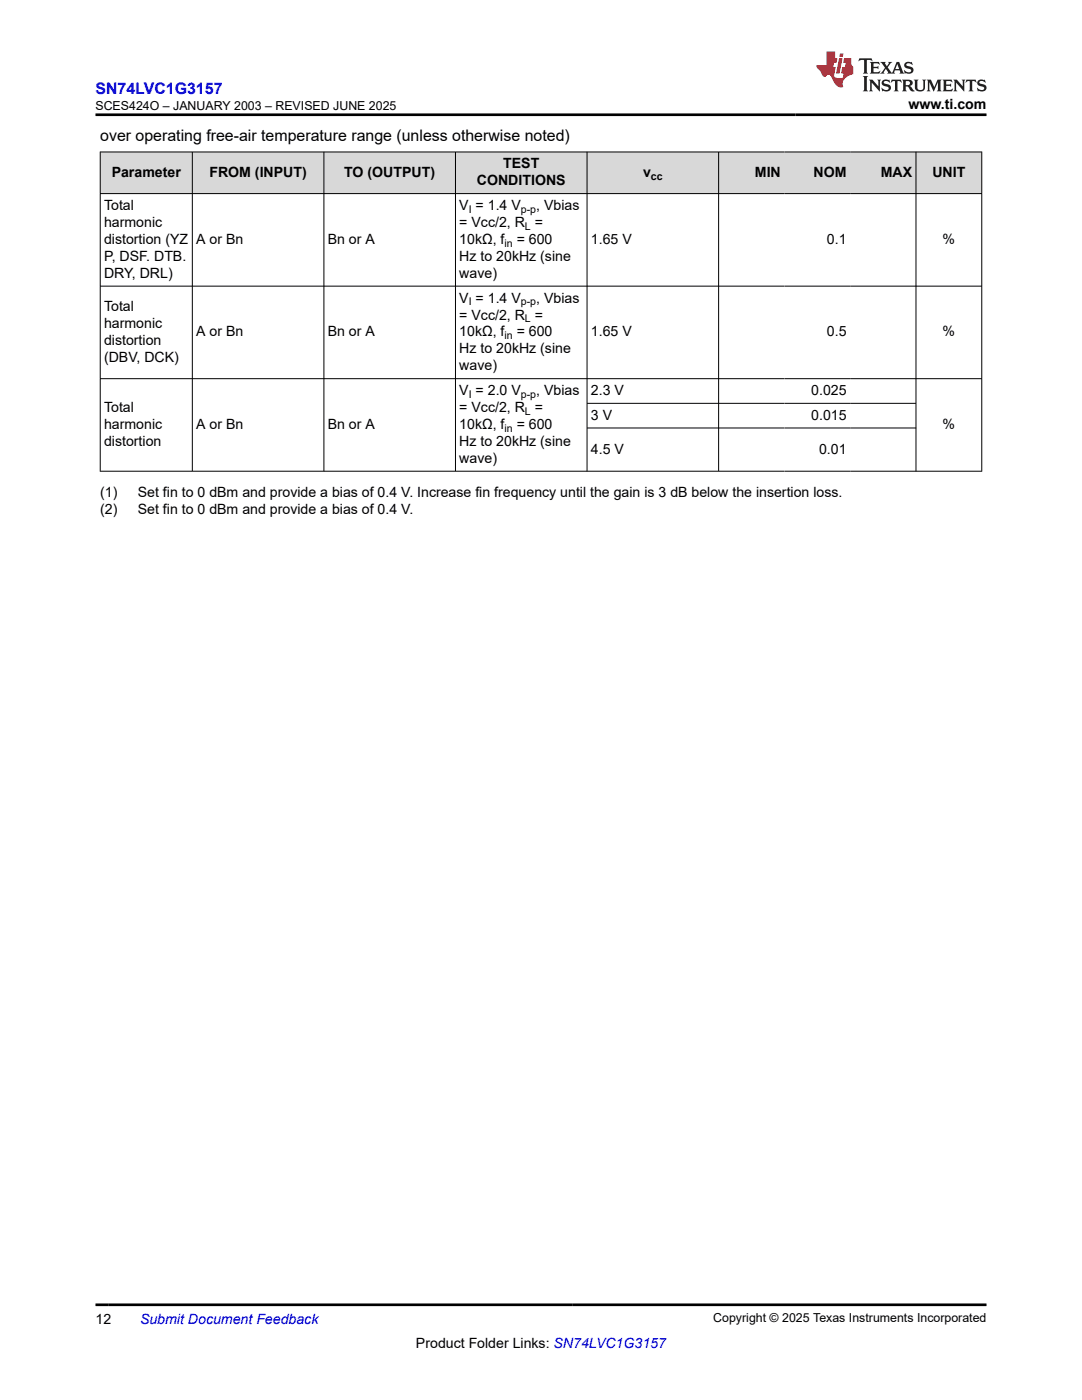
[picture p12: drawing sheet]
<svg xmlns="http://www.w3.org/2000/svg" width="216mm" height="279mm" viewBox="0 0 216 279" stroke-linecap="round" stroke-linejoin="round" font-family="sans-serif">
<defs><g id="words">
<text font-size="3.2" fill="#00f" x="19" y="18.7">SN74LVC1G3157</text>
<text font-size="3.2" x="20" y="28.2">over operating free-air temperature range (unless otherwise noted)</text>
<g font-size="2.8">
<text x="181.3" y="21.8">www.ti.com</text>
<text x="22.3" y="35.3">Parameter</text>
<text x="41.8" y="35.3">FROM (INPUT)</text>
<text x="68.7" y="35.3">TO (OUTPUT)</text>
<text x="100.4" y="33.6">TEST</text>
<text x="128.3" y="35.3">v</text>
<text x="150.6" y="35.3">MIN</text>
<text x="162.4" y="35.3">NOM</text>
<text x="175.7" y="35.3">MAX</text>
<text x="186" y="35.3">UNIT</text>
<text x="20.8" y="41.9">Total</text>
<text x="91.7" y="41.9">V = 1.4 V</text>
<text x="95.2" y="37">CONDITIONS</text>
<text x="107" y="41.9">, Vbias</text>
<text x="20.8" y="45.3">harmonic</text>
<text x="91.7" y="45.3">= Vcc/2, R =</text>
<text x="20.8" y="48.7">distortion (YZ</text>
<text x="20.8" y="52.1">P, DSF. DTB.</text>
<text x="39.1" y="48.7">A or Bn</text>
<text x="65.4" y="48.7">Bn or A</text>
<text x="91.7" y="48.7">10kΩ, f</text>
<text x="91.7" y="52.1">Hz to 20kHz (sine</text>
<text x="103.1" y="48.7">= 600</text>
<text x="117.9" y="48.7">1.65 V</text>
<text x="165" y="48.7">0.1</text>
<text x="188.1" y="48.7">%</text>
<text x="20.8" y="55.5">DRY, DRL)</text>
<text x="91.7" y="55.5">wave)</text>
<text x="20.8" y="62.1">Total</text>
<text x="20.8" y="65.5">harmonic</text>
<text x="91.7" y="60.4">V = 1.4 V</text>
<text x="91.7" y="63.8">= Vcc/2, R =</text>
<text x="107" y="60.4">, Vbias</text>
<text x="20.8" y="68.8">distortion</text>
<text x="39.1" y="67.2">A or Bn</text>
<text x="65.4" y="67.2">Bn or A</text>
<text x="91.7" y="67.2">10kΩ, f</text>
<text x="91.7" y="70.5">Hz to 20kHz (sine</text>
<text x="103.1" y="67.2">= 600</text>
<text x="117.9" y="67.2">1.65 V</text>
<text x="165" y="67.2">0.5</text>
<text x="188.1" y="67.2">%</text>
<text x="20.8" y="72.2">(DBV, DCK)</text>
<text x="91.7" y="73.9">wave)</text>
<text x="20.8" y="82.2">Total</text>
<text x="91.7" y="78.8">V = 2.0 V</text>
<text x="91.7" y="82.2">= Vcc/2, R =</text>
<text x="107" y="78.8">, Vbias</text>
<text x="117.9" y="78.8">2.3 V</text>
<text x="117.9" y="83.8">3 V</text>
<text x="161.9" y="78.8">0.025</text>
<text x="161.9" y="83.8">0.015</text>
<text x="20.8" y="85.6">harmonic</text>
<text x="20.8" y="89">distortion</text>
<text x="39.1" y="85.6">A or Bn</text>
<text x="65.4" y="85.6">Bn or A</text>
<text x="91.7" y="85.6">10kΩ, f</text>
<text x="91.7" y="89">Hz to 20kHz (sine</text>
<text x="103.1" y="85.6">= 600</text>
<text x="188.1" y="85.6">%</text>
<text x="91.7" y="92.4">wave)</text>
<text x="117.9" y="90.5">4.5 V</text>
<text x="163.4" y="90.5">0.01</text>
<text x="20" y="99.2">(1)</text>
<text x="27.5" y="99.2">Set fin to 0 dBm and provide a bias of 0.4 V. Increase fin frequency until the gain is 3 dB below the insertion loss.</text>
<text x="20" y="102.6">(2)</text>
<text x="27.5" y="102.6">Set fin to 0 dBm and provide a bias of 0.4 V.</text>
<text x="19" y="264.2">12</text>
<text x="83" y="269">Product Folder Links: SN74LVC1G3157</text>
</g>
<text font-size="2.8" fill="#00f" x="27.9" y="264.2">Submit Document Feedback</text>
<g font-size="2.5">
<text x="19.1" y="21.9">SCES424O – JANUARY 2003 – REVISED JUNE 2025</text>
<text x="142.3" y="263.9">Copyright © 2025 Texas Instruments Incorporated</text>
</g>
<g font-size="2.1">
<text x="129.9" y="35.9">cc</text>
<text x="93.5" y="42.5">I</text>
<text x="103.9" y="42.5">p-p</text>
<text x="104.7" y="45.9">L</text>
<text x="100.7" y="49.2">in</text>
<text x="93.5" y="60.9">I</text>
<text x="103.9" y="60.9">p-p</text>
<text x="104.7" y="64.3">L</text>
<text x="100.7" y="67.7">in</text>
<text x="93.5" y="79.4">I</text>
<text x="103.9" y="79.4">p-p</text>
<text x="104.7" y="82.8">L</text>
<text x="100.7" y="86.2">in</text>
</g>
</g></defs>
<g fill="#d8d8d8">
<path d="M20 30.3h175.9v8.3h-175.9z" fill-rule="evenodd"/>
<path d="M20.1 30.4h18.2v8.2h-18.2z" fill-rule="evenodd"/>
<path d="M38.4 30.4h26.2v8.2h-26.2z" fill-rule="evenodd"/>
<path d="M64.7 30.4h26.1v8.2h-26.1z" fill-rule="evenodd"/>
<path d="M90.9 30.4h26.2v8.2h-26.2z" fill-rule="evenodd"/>
<path d="M117.2 30.4h26.1v8.2h-26.1z" fill-rule="evenodd"/>
<path d="M143.5 30.4h13v8.2h-13z" fill-rule="evenodd"/>
<path d="M156.5 30.4h13.1v8.2h-13.1z" fill-rule="evenodd"/>
<path d="M169.6 30.4h13.1v8.2h-13.1z" fill-rule="evenodd"/>
<path d="M182.8 30.4h13v8.2h-13z" fill-rule="evenodd"/>
</g>
<g fill="none" stroke="#000" stroke-width=".2">
<path d="M19.9 30.3h176.1M19.9 38.6h176.1M20 30.3v63.8M38.4 30.3v63.8M64.6 30.3v63.8M90.9 30.3v63.8M117.1 30.3v63.8M143.4 30.3v63.8M182.8 30.3v63.8M195.9 30.3v63.8M19.9 57.1h176.1M19.9 75.6h176.1"/>
<path d="M19.9 94h176.1M117.1 80.5h65.7M117.1 85.4h65.7"/>
</g>
<path d="M171.5 11.6l-.2 .6 .5-.2h.6v.1v2.2l-.2 .4h1l-.2-.4v-2.2v-.1h.5l.6 .2-.2-.6zM173.6 12.4l.2 .3v1.6l-.2 .4h1.9l.1-.6a1.08 1.08 0 0 1-1.3 .2v-.7h.6l.4 .2v-.7l-.4 .2h-.6v-.5l.2-.2a1 1 0 0 1 1 .3l-.1-.5zM175.7 12.4l.9 1.1-1 1.2h.9l-.2-.2 .5-.8 .4 .8-.2 .2h1.6l-.2-.2 .2-.5h.9l.1 .5-.1 .2h.9l-.2-.4-.8-1.9h-.5l-.9 2.1-.9-1.1 .9-1h-.8l.2 .2-.4 .6-.4-.6 .2-.2zM179 12.8l.4 1h-.7zM180.7 12.5a.65 .65 0 0 0-.2 .7 .65 .65 0 0 0 .6 .5l.6 .1 .1 .3a.79 .79 0 0 1-.7 .4 .79 .79 0 0 1-.7-.5l.1 .7 .2-.1a.93 .93 0 0 0 1.1 0 .93 .93 0 0 0 .4-.9 1.46 1.46 0 0 0-1.2-.6l-.1-.3a1.09 1.09 0 0 1 1.2 .2l-.2-.6-.1 .1-.5-.2zM172.2 15.2l.2 .4v2.2l-.2 .4h1l-.2-.4v-2.2l.2-.4zM173.4 15.9l.2 .4v1.5l-.2 .4h.8l-.3-.4 .1-1.3 1.6 1.8v-2l.2-.4h-.7l.1 .2 .1 1.1-1.2-1.3zM176.2 16a.65 .65 0 0 0-.2 .8 .65 .65 0 0 0 .6 .4l.6 .2 .1 .2a.79 .79 0 0 1-.7 .4 .79 .79 0 0 1-.7-.5l.1 .7 .2-.1a.93 .93 0 0 0 1.1 .1 .93 .93 0 0 0 .4-1 1.46 1.46 0 0 0-1.2-.5l-.1-.4a1.09 1.09 0 0 1 1.2 .2l-.1-.6-.2 .1-.5-.1zM177.9 15.9l-.1 .6a.63 .63 0 0 1 .8-.3v1.6l-.3 .4h1l-.2-.4v-1.6a.66 .66 0 0 1 .8 .3l-.1-.6zM180 15.9l.2 .4v1.5l-.2 .4h1l-.2-.2-.1-.7h.5l.1 .2a.79 .79 0 0 0 1.2 .6l-1-.9a.61 .61 0 0 0 .6-.6 .61 .61 0 0 0-.5-.7zM180.8 16.2h.1a.47 .47 0 0 1 .5 .1 .47 .47 0 0 1 .1 .5l-.1 .1-.7 .1zM182.3 15.9l.2 .2a2.27 2.27 0 0 0 .4 2 1.04 1.04 0 0 0 1.7-.7v-1.3l.2-.2h-.8l.2 .4v1.1a.6 .6 0 0 1-.6 .6 .6 .6 0 0 1-.6-.6v-1.1l.3-.4zM184.9 15.9l.2 .4v1.5l-.2 .4h.8l-.3-.4v-1.4l.9 1.9 .9-1.9v1.4l-.3 .4h1l-.2-.4v-1.5l.2-.4h-.8l-.7 1.5-.6-1.5zM188.1 15.9l.2 .4v1.5l-.2 .4h1.9l.1-.6a1.09 1.09 0 0 1-1.3 .2v-.7h.6l.4 .2v-.6l-.4 .2h-.6v-.6l.2-.1a1.01 1.01 0 0 1 1 .3l-.1-.6zM190.2 15.9l.3 .4v1.5l-.3 .4h.8l-.2-.4v-1.3l1.6 1.8v-2l.2-.4h-.7l.2 .2v1.1l-1.2-1.3zM192.8 15.9l-.1 .6a.63 .63 0 0 1 .8-.3v1.6l-.3 .4h1l-.2-.4v-1.6a.66 .66 0 0 1 .8 .3l-.1-.6zM195.2 16a.65 .65 0 0 0-.2 .8 .65 .65 0 0 0 .6 .4l.6 .2 .2 .2a.79 .79 0 0 1-.7 .4 .79 .79 0 0 1-.7-.5l.1 .7 .2-.1a.93 .93 0 0 0 1 .1 .93 .93 0 0 0 .5-1 1.46 1.46 0 0 0-1.3-.5v-.4a1.09 1.09 0 0 1 1.2 .2l-.2-.6-.2 .1-.5-.1z" fill="#231f20"/>
<path d="M164.9 10.3v2.7h-2l.1 .4 .8 1a.95 .95 0 0 0 1 .9 .59 .59 0 0 1 .5-.4 .59 .59 0 0 1 .5 .3l.4 .8a1.59 1.59 0 0 0 2.1 1.4 1.61 1.61 0 0 1 1-2.3l1-.3-.1-1.5a1.59 1.59 0 0 1-.3-1.7h-1.5l-.2 .9h.6l-.2 .9h-.5l-.2 .9v.3l.4 .1-.1 .9h-.7a.73 .73 0 0 1-1-.7l.3-1.5h-.5l.1-.9h.5l.2-.9h-.5v-1.3zM167.4 11.6l-.6 3.1h.7l.6-3.1zM167.6 10.7l-.1 .6h.7l.1-.6z" fill="#ed1c24"/>
<path d="M19 22.9h177.8M19 260.4h177.8" fill="none" stroke="#000" stroke-width=".53"/>
<use href="#words"/>
</svg>
